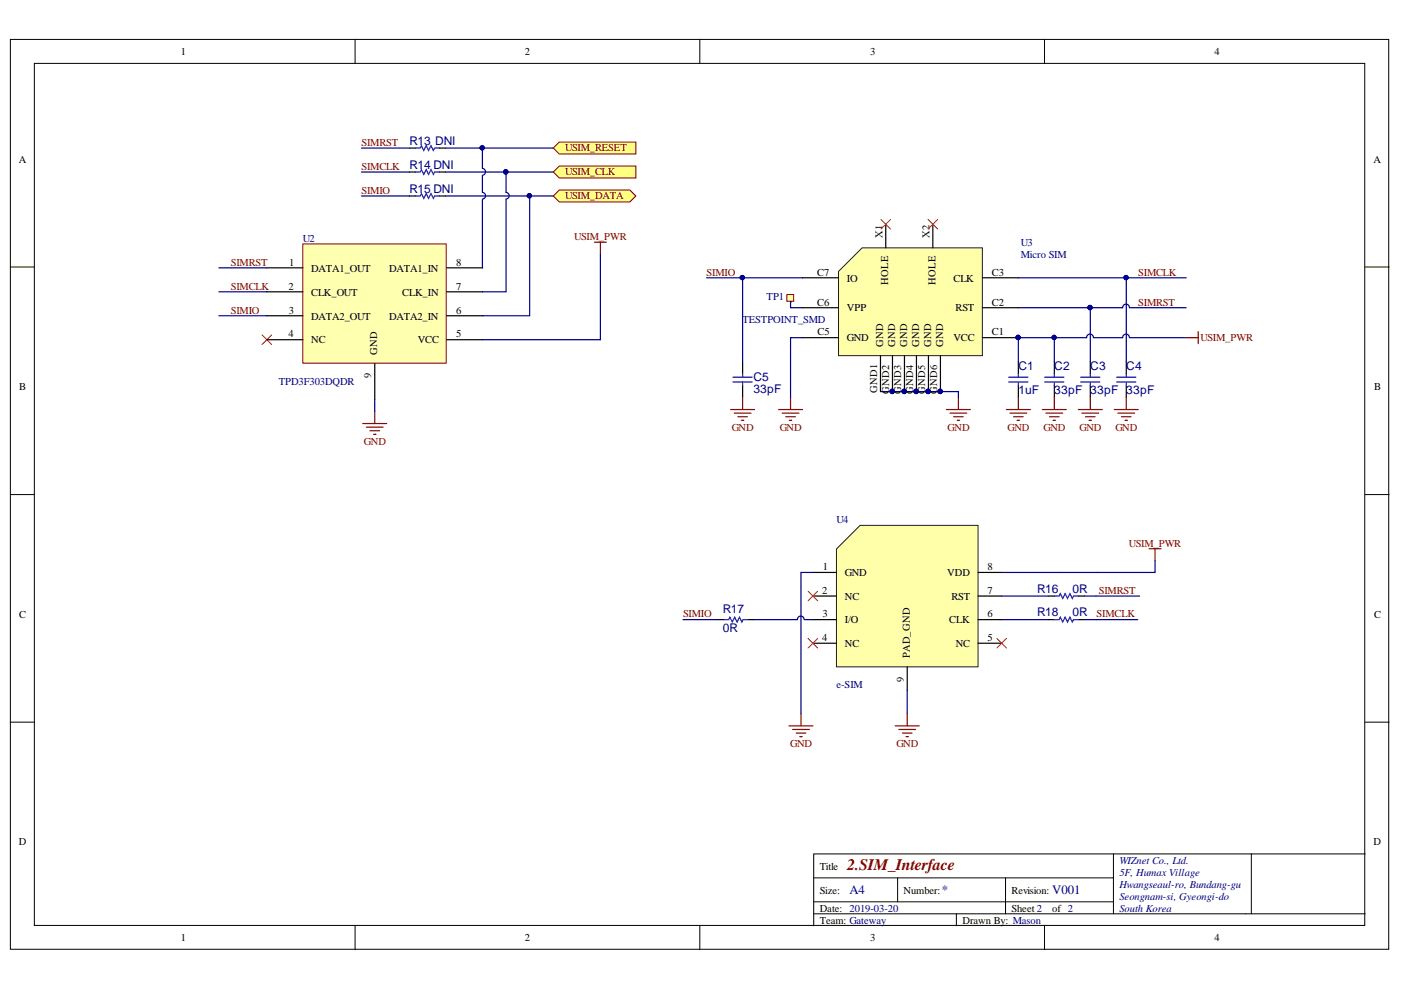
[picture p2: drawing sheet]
<svg xmlns="http://www.w3.org/2000/svg" width="297mm" height="210mm" viewBox="0 0 297 210" stroke-linecap="round" stroke-linejoin="round" font-family="sans-serif">
<defs><g id="words">
<text font-size="3.4" fill="#800000" x="179.6" y="184.4">2.SIM_Interface</text>
<g font-size="2.7" fill="#000080">
<text x="180.1" y="189.6">A4</text>
<text x="199.7" y="189.6">*</text>
<text x="223.1" y="189.6">V001</text>
</g>
<g font-size="2.5" fill="#000080">
<text x="86.8" y="30.7">R13 DNI</text>
<text x="86.8" y="35.8">R14 DNI</text>
<text x="86.8" y="40.9">R15 DNI</text>
<text x="159.7" y="80.8">C5</text>
<text x="159.7" y="83.3">33pF</text>
<text x="215.9" y="78.5">C1</text>
<text x="215.9" y="83.6">1uF</text>
<text x="223.5" y="78.5">C2</text>
<text x="223.5" y="83.6">33pF</text>
<text x="231.2" y="78.5">C3</text>
<text x="231.2" y="83.6">33pF</text>
<text x="238.8" y="78.5">C4</text>
<text x="238.8" y="83.6">33pF</text>
<text x="219.9" y="125.7">R16</text>
<text x="227.4" y="125.7">0R</text>
<text x="153.2" y="129.9">R17</text>
<text x="219.9" y="130.7">R18</text>
<text x="227.4" y="130.7">0R</text>
<text x="153.2" y="134">0R</text>
</g>
<g font-size="2.2">
<text x="38.3" y="11.7">1</text>
<text x="111.3" y="11.7">2</text>
<text x="184.5" y="11.7">3</text>
<text x="257.5" y="11.7">4</text>
<text x="4" y="34.5">A</text>
<text x="291.2" y="34.5">A</text>
<text x="187.1" y="50.5" transform="rotate(-90 187.1 50.5)">X1</text>
<text x="197.1" y="50.5" transform="rotate(-90 197.1 50.5)">X2</text>
<text x="61.3" y="56.3">1</text>
<text x="66" y="57.6">DATA1_OUT</text>
<text x="82.5" y="57.6">DATA1_IN</text>
<text x="96.7" y="56.3">8</text>
<text x="173.3" y="58.4">C7</text>
<text x="179.6" y="59.7">IO</text>
<text x="202.2" y="59.7">CLK</text>
<text x="210.3" y="58.4">C3</text>
<text x="61.2" y="61.4">2</text>
<text x="66" y="62.7">CLK_OUT</text>
<text x="85.3" y="62.7">CLK_IN</text>
<text x="96.7" y="61.4">7</text>
<text x="173.3" y="64.8">C6</text>
<text x="188.3" y="60.5" transform="rotate(-90 188.3 60.5)">HOLE</text>
<text x="198.3" y="60.5" transform="rotate(-90 198.3 60.5)">HOLE</text>
<text x="210.3" y="64.8">C2</text>
<text x="61.2" y="71.6">4</text>
<text x="61.2" y="66.5">3</text>
<text x="66" y="67.7">DATA2_OUT</text>
<text x="82.5" y="67.7">DATA2_IN</text>
<text x="96.7" y="66.5">6</text>
<text x="96.7" y="71.6">5</text>
<text x="173.4" y="71.1">C5</text>
<text x="179.6" y="66">VPP</text>
<text x="202.6" y="66">RST</text>
<text x="210.3" y="71.1">C1</text>
<text x="66" y="72.8">NC</text>
<text x="80" y="75.3" transform="rotate(-90 80 75.3)">GND</text>
<text x="88.6" y="72.8">VCC</text>
<text x="179.6" y="72.4">GND</text>
<text x="187.2" y="73.6" transform="rotate(-90 187.2 73.6)">GND</text>
<text x="189.8" y="73.6" transform="rotate(-90 189.8 73.6)">GND</text>
<text x="192.3" y="73.6" transform="rotate(-90 192.3 73.6)">GND</text>
<text x="194.9" y="73.6" transform="rotate(-90 194.9 73.6)">GND</text>
<text x="197.4" y="73.6" transform="rotate(-90 197.4 73.6)">GND</text>
<text x="199.9" y="73.6" transform="rotate(-90 199.9 73.6)">GND</text>
<text x="202.1" y="72.4">VCC</text>
<text x="4.1" y="82.7">B</text>
<text x="78.7" y="80.2" transform="rotate(-90 78.7 80.2)">9</text>
<text x="186" y="83.3" transform="rotate(-90 186 83.3)">GND1</text>
<text x="188.5" y="83.6" transform="rotate(-90 188.5 83.6)">GND2</text>
<text x="191" y="83.5" transform="rotate(-90 191 83.5)">GND3</text>
<text x="193.6" y="83.6" transform="rotate(-90 193.6 83.6)">GND4</text>
<text x="196.1" y="83.5" transform="rotate(-90 196.1 83.5)">GND5</text>
<text x="198.7" y="83.6" transform="rotate(-90 198.7 83.6)">GND6</text>
<text x="291.3" y="82.7">B</text>
<text x="174.3" y="125.9">2</text>
<text x="174.5" y="120.9">1</text>
<text x="179.1" y="122.2">GND</text>
<text x="200.8" y="122.2">VDD</text>
<text x="209.4" y="125.9">7</text>
<text x="209.4" y="120.9">8</text>
<text x="4.1" y="131">C</text>
<text x="174.4" y="130.9">3</text>
<text x="179.1" y="127.2">NC</text>
<text x="201.7" y="127.2">RST</text>
<text x="209.4" y="130.9">6</text>
<text x="291.3" y="131">C</text>
<text x="174.3" y="135.9">4</text>
<text x="179.1" y="132.2">I/O</text>
<text x="179.1" y="137.2">NC</text>
<text x="201.3" y="132.2">CLK</text>
<text x="202.6" y="137.2">NC</text>
<text x="209.4" y="135.9">5</text>
<text x="192.9" y="139.6" transform="rotate(-90 192.9 139.6)">PAD_GND</text>
<text x="191.6" y="144.5" transform="rotate(-90 191.6 144.5)">9</text>
<text x="4" y="179.2">D</text>
<text x="291.2" y="179.2">D</text>
<text x="173.8" y="184.4">Title</text>
<text x="173.8" y="189.5">Size:</text>
<text x="191.6" y="189.5">Number:</text>
<text x="214.5" y="189.5">Revision:</text>
<text x="173.8" y="193.3">Date: 2019-03-20</text>
<text x="173.8" y="195.8">Team: Gateway</text>
<text x="204" y="195.8">Drawn By: Mason</text>
<text x="214.5" y="193.3">Sheet 2</text>
<text x="223.1" y="193.3">of 2</text>
<text x="38.3" y="199.6">1</text>
<text x="111.3" y="199.6">2</text>
<text x="184.5" y="199.6">3</text>
<text x="257.5" y="199.6">4</text>
</g>
<g font-size="2.2" fill="#800000">
<text x="76.6" y="30.9">SIMRST</text>
<text x="119.8" y="32.1">USIM_RESET</text>
<text x="76.6" y="36">SIMCLK</text>
<text x="76.6" y="41.1">SIMIO</text>
<text x="119.8" y="37.2">USIM_CLK</text>
<text x="119.8" y="42.3">USIM_DATA</text>
<text x="121.8" y="50.9">USIM_PWR</text>
<text x="48.9" y="56.3">SIMRST</text>
<text x="149.8" y="58.4">SIMIO</text>
<text x="241.3" y="58.4">SIMCLK</text>
<text x="48.9" y="61.4">SIMCLK</text>
<text x="241.3" y="64.8">SIMRST</text>
<text x="48.9" y="66.5">SIMIO</text>
<text x="254.6" y="72.4">USIM_PWR</text>
<text x="77.2" y="94.3">GND</text>
<text x="155.2" y="91.4">GND</text>
<text x="165.3" y="91.4">GND</text>
<text x="200.9" y="91.4">GND</text>
<text x="213.6" y="91.4">GND</text>
<text x="221.3" y="91.4">GND</text>
<text x="228.9" y="91.4">GND</text>
<text x="236.5" y="91.4">GND</text>
<text x="239.3" y="115.9">USIM_PWR</text>
<text x="233" y="125.9">SIMRST</text>
<text x="144.8" y="130.9">SIMIO</text>
<text x="232.5" y="130.9">SIMCLK</text>
<text x="167.5" y="158.4">GND</text>
<text x="190.1" y="158.4">GND</text>
</g>
<g font-size="2.2" fill="#000080">
<text x="64.2" y="51.2">U2</text>
<text x="216.4" y="52.1">U3</text>
<text x="216.4" y="54.6">Micro SIM</text>
<text x="162.5" y="63.5">TP1</text>
<text x="157.4" y="68.6">TESTPOINT_SMD</text>
<text x="59.1" y="81.7">TPD3F303DQDR</text>
<text x="177.3" y="110.9">U4</text>
<text x="177.3" y="145.9">e-SIM</text>
<text x="237.3" y="183.1">WIZnet Co., Ltd.</text>
<text x="237.3" y="185.7">5F, Humax Village</text>
<text x="237.3" y="188.2">Hwangseaul-ro, Bundang-gu</text>
<text x="237.3" y="190.7">Seongnam-si, Gyeongi-do</text>
<text x="237.3" y="193.3">South Korea</text>
</g>
</g></defs>
<g fill="#fff" stroke="#000" stroke-width=".21">
<path d="M2.2 8.4h292.2v192.9h-292.2z"/>
<path d="M7.3 13.4h282.1v182.8h-282.1z"/>
</g>
<g fill="none" stroke="#000" stroke-width=".21">
<path d="M75.3 8.4v5M148.4 8.4v5M221.5 8.4v5M2.2 56.6h5.1M289.5 56.6h5M2.2 104.9h5.1M289.5 104.9h5M2.2 153.1h5.1M289.5 153.1h5M75.3 196.3v5.1M148.4 196.3v5.1M172.5 186.1h63.6"/>
<path d="M172.5 193.7h117M172.5 191.2h63.6M190.3 186.1v5.1M202.8 193.7v2.6M213.2 186.1v7.6M221.5 196.3v5.1M236.1 181.1v12.6M265.3 181.1h-92.8v15.2M289.5 181.1h-24.2v12.6"/>
</g>
<path d="M157.4 76.7v2.5M167.6 64h.1M215.9 76.7v2.5M223.5 76.7v2.5M231.2 76.7v2.5M238.8 76.7v2.5M157.4 81.8v2.5M215.9 81.8v2.5M223.5 81.8v2.5M231.2 81.8v2.5M238.8 81.8v2.5" fill="none" stroke="#000" stroke-width=".25"/>
<g fill="none" stroke="#00f" stroke-width=".25">
<path d="M155.4 80h4.1M157.4 79.2v.8M213.9 80h4M215.9 79.2v.8M221.5 80h4.1M223.5 79.2v.8M229.1 80h4.1M231.2 79.2v.8M236.8 80h4M238.8 79.2v.8M155.4 81h4.1M157.4 81v.8"/>
<path d="M213.9 81h4M215.9 81v.8M221.5 81h4.1M223.5 81v.8M229.1 81h4.1M231.2 81v.8M236.8 81h4M238.8 81v.8"/>
</g>
<g fill="none" stroke="#800000" stroke-width=".25">
<path d="M154.9 86.8h5.1M155.7 87.6h3.5M156.4 88.4h2.1M157.2 89.1h.5M157.4 84.3v2.5M165.1 86.8h5.1M165.8 87.6h3.6M166.6 88.4h2M167.4 89.1h.5M167.6 84.3v2.5M213.4 86.8h5.1M214.1 87.6h3.6"/>
<path d="M214.9 88.4h2M215.7 89.1h.5M215.9 84.3v2.5M221 86.8h5.1M221.8 87.6h3.5M222.5 88.4h2.1M223.3 89.1h.5M223.5 84.3v2.5M228.6 86.8h5.1M229.4 87.6h3.5M230.1 88.4h2.1M230.9 89.1h.5"/>
<path d="M231.2 84.3v2.5M236.2 86.8h5.1M237 87.6h3.6M237.8 88.4h2M238.5 89.1h.5M238.8 84.3v2.5"/>
</g>
<path d="M166.8 62.5h1.5v1.4h-1.5z" fill="#ffffb0" stroke="#800000" stroke-width=".21"/>
<g fill="none" stroke="#000080" stroke-width=".25">
<path d="M46.4 56.8h10.2M149.8 58.9h20.4M157.4 58.9v17.8M215.9 58.9h35.6M238.8 58.9v17.8M46.4 61.9h10.2M46.4 66.9h10.2M167.6 64v1.2h2.6M170.2 71.6h-2.6v12.7M223.5 71.6v5.1M230.4 71.6h-14.5v5.1M231.2 65.2v11.5"/>
<path d="M231.8 71.6a.72 .72 0 0 0-.7-.8 .72 .72 0 0 0-.7 .8M239.5 65.2a.71 .71 0 0 0-.8-.7 .71 .71 0 0 0-.7 .7h-22.1M239.5 71.6a.71 .71 0 0 0-.8-.8 .71 .71 0 0 0-.7 .8h-6.1M239.6 71.6h11.9M239.6 65.2h11.9M79.5 84.7v2.6M186.7 83h16.5v1.3"/>
</g>
<g fill="#000080" stroke="#000080" stroke-width=".21">
<circle cx="238.7" cy="58.8" r=".46"/>
<circle cx="157.4" cy="58.8" r=".46"/>
<circle cx="231.1" cy="65.2" r=".47"/>
<circle cx="223.5" cy="71.5" r=".46"/>
<circle cx="199.3" cy="83" r=".46"/>
<circle cx="196.8" cy="83" r=".47"/>
<circle cx="194.2" cy="83" r=".47"/>
<circle cx="191.7" cy="83" r=".46"/>
<circle cx="189.2" cy="83" r=".46"/>
<circle cx="215.9" cy="71.5" r=".46"/>
</g>
<path d="M76.9 89.8h5.1M77.7 90.6h3.5M78.4 91.3h2.1M79.2 92.1h.5M79.5 87.3v2.5M200.7 86.8h5M201.4 87.6h3.6M202.2 88.4h2M202.9 89.1h.6M203.2 84.3v2.5" fill="none" stroke="#800000" stroke-width=".25"/>
<path d="M55.6 71l2 2M57.6 71l-2 2" fill="none" stroke="#f00" stroke-width=".21"/>
<path d="M64.2 51.7h30.4v25.3h-30.4z" fill="#ffffb0" stroke="#800000" stroke-width=".21"/>
<g fill="none" stroke="#000" stroke-width=".25">
<path d="M86.8 31.4h1.3M86.8 36.5h1.3M93.2 31.4h1.2M93.2 36.5h1.2M56.6 56.8h7.6M86.8 41.6h1.3M93.2 41.6h1.2M94.7 56.8h7.6M56.6 61.9h7.6M56.6 66.9h7.6M56.6 72h7.6M79.5 77.1v7.6"/>
<path d="M94.7 61.9h7.6M94.7 66.9h7.6M94.7 72h7.6"/>
</g>
<path d="M88.1 31.4h1l.2-.5 .6 1 .5-1 .5 1 .5-1 .5 1 .2-.5h1.1M88.1 36.5h1l.2-.5 .6 1 .5-1 .5 1 .5-1 .5 1 .2-.5h1.1M88.1 41.6h1l.2-.6 .6 1.1 .5-1.1 .5 1.1 .5-1.1 .5 1.1 .2-.5h1.1" fill="none" stroke="#00f" stroke-width=".25"/>
<path d="M76.6 31.4h10.2M76.6 36.5h10.2M94.4 31.4h22.9M94.4 36.5h22.9M76.6 41.6h10.2M94.4 41.6h22.9" fill="none" stroke="#000080" stroke-width=".25"/>
<g fill="#000080" stroke="#000080" stroke-width=".21">
<circle cx="102.2" cy="31.3" r=".46"/>
<circle cx="107.2" cy="36.4" r=".47"/>
<circle cx="112.2" cy="41.5" r=".46"/>
</g>
<path d="M126 51.4h2.6M127.3 51.4v2.5" fill="none" stroke="#800000" stroke-width=".25"/>
<g fill="#ffff80" stroke="#800000" stroke-width=".21">
<path d="M117.3 31.4l1.3-1.3h16.2v2.6h-16.2z" fill-rule="evenodd"/>
<path d="M117.3 36.5l1.3-1.3h16.2v2.5h-16.2z" fill-rule="evenodd"/>
<path d="M117.3 41.6l1.3-1.3h14.9l1.3 1.3-1.3 1.2h-14.9z" fill-rule="evenodd"/>
</g>
<path d="M102.3 31.4v4.3a.72 .72 0 0 1 .6 .7 .72 .72 0 0 1-.6 .8M102.3 37.2v3.6a.71 .71 0 0 1 .6 .7 .71 .71 0 0 1-.6 .7M107.3 36.5v4.3a.71 .71 0 0 1 .6 .7 .71 .71 0 0 1-.6 .7M102.3 42.3v14.5M107.3 42.3v19.6h-5M112.3 41.6v25.3h-10M127.3 53.9v18.1h-25" fill="none" stroke="#000080" stroke-width=".25"/>
<g fill="#000080" stroke="#000080" stroke-width=".21">
<circle cx="102.2" cy="31.3" r=".46"/>
<circle cx="107.2" cy="36.4" r=".47"/>
<circle cx="112.2" cy="41.5" r=".46"/>
</g>
<path d="M177.3 116.4l5.1-5h25v30h-30.1z" fill-rule="evenodd" fill="#fffea9"/>
<path d="M177.3 116.4l5.1-5h25v30h-30.1z" fill="none" stroke="#172721" stroke-width=".21"/>
<g fill="none" stroke="#000" stroke-width=".25">
<path d="M152.2 131.4h1.3M158.6 131.4h1.2M172.3 121.4h5M172.3 126.4h5M172.3 131.4h5M172.3 136.4h5M207.4 121.4h5M207.4 126.4h5M207.4 131.4h5M207.4 136.4h5M222.3 126.4h1.2M222.3 131.4h1.2"/>
<path d="M228.6 126.4h1.3M228.6 131.4h1.3M192.3 141.4v5"/>
</g>
<path d="M153.5 131.4h1l.2-.5 .6 1 .5-1 .5 1 .5-1 .5 1 .2-.5h1.1M223.5 126.4h1.1l.2-.5 .5 1 .5-1 .5 1 .5-1 .6 1 .2-.5h1M223.5 131.4h1.1l.2-.5 .5 1 .5-1 .5 1 .5-1 .6 1 .2-.5h1" fill="none" stroke="#00f" stroke-width=".25"/>
<path d="M244.9 118.9v2.5h-32.5M144.8 131.4h7.4M170.5 131.4a.71 .71 0 0 0-.7-.8 .71 .71 0 0 0-.7 .8h-9.3M170.6 131.4h1.7M172.3 121.4h-2.5v30M212.4 131.4h9.9M212.4 126.4h9.9M229.9 131.4h11.3M229.9 126.4h11.7M192.3 146.4v5" fill="none" stroke="#000080" stroke-width=".25"/>
<path d="M171.3 135.4l2.1 2M171.3 125.4l2.1 2M173.4 135.4l-2.1 2M173.4 125.4l-2.1 2M211.4 135.4l2 2M213.4 135.4l-2 2" fill="none" stroke="#f00" stroke-width=".21"/>
<g fill="none" stroke="#800000" stroke-width=".25">
<path d="M251.5 71.6h2.5M254 70.3v2.6M243.6 116.3h2.6M244.9 116.3v2.6M167.3 153.9h5.1M168 154.7h3.6M168.8 155.4h2M169.6 156.2h.5M169.8 151.4v2.5M189.8 153.9h5.1M190.6 154.7h3.5M191.3 155.4h2.1"/>
<path d="M192.1 156.2h.5M192.3 151.4v2.5"/>
</g>
<path d="M177.8 57.6l5-5.1h25.5v22.9h-30.5z" fill-rule="evenodd" fill="#fffea9"/>
<path d="M177.8 57.6l5-5.1h25.5v22.9h-30.5z" fill="none" stroke="#172721" stroke-width=".21"/>
<g fill="none" stroke="#000" stroke-width=".25">
<path d="M170.2 58.9h7.6M187.8 47.5v5M197.8 47.5v5M208.3 58.9h7.6M170.2 71.6h7.6M170.2 65.2h7.6M186.7 75.4v7.6M189.2 75.4v7.6M191.8 75.4v7.6M194.3 75.4v7.6M196.8 75.4v7.6M199.4 75.4v7.6"/>
<path d="M208.3 71.6h7.6M208.3 65.2h7.6"/>
</g>
<g fill="#000080" stroke="#000080" stroke-width=".21">
<circle cx="215.9" cy="71.5" r=".46"/>
<circle cx="189.2" cy="83" r=".46"/>
<circle cx="191.7" cy="83" r=".46"/>
<circle cx="194.2" cy="83" r=".47"/>
<circle cx="196.8" cy="83" r=".47"/>
<circle cx="199.3" cy="83" r=".46"/>
</g>
<path d="M186.8 46.5l2 2.1M188.8 46.5l-2 2.1M196.8 46.5l2 2.1M198.8 46.5l-2 2.1" fill="none" stroke="#f00" stroke-width=".21"/>
<use href="#words"/>
</svg>
